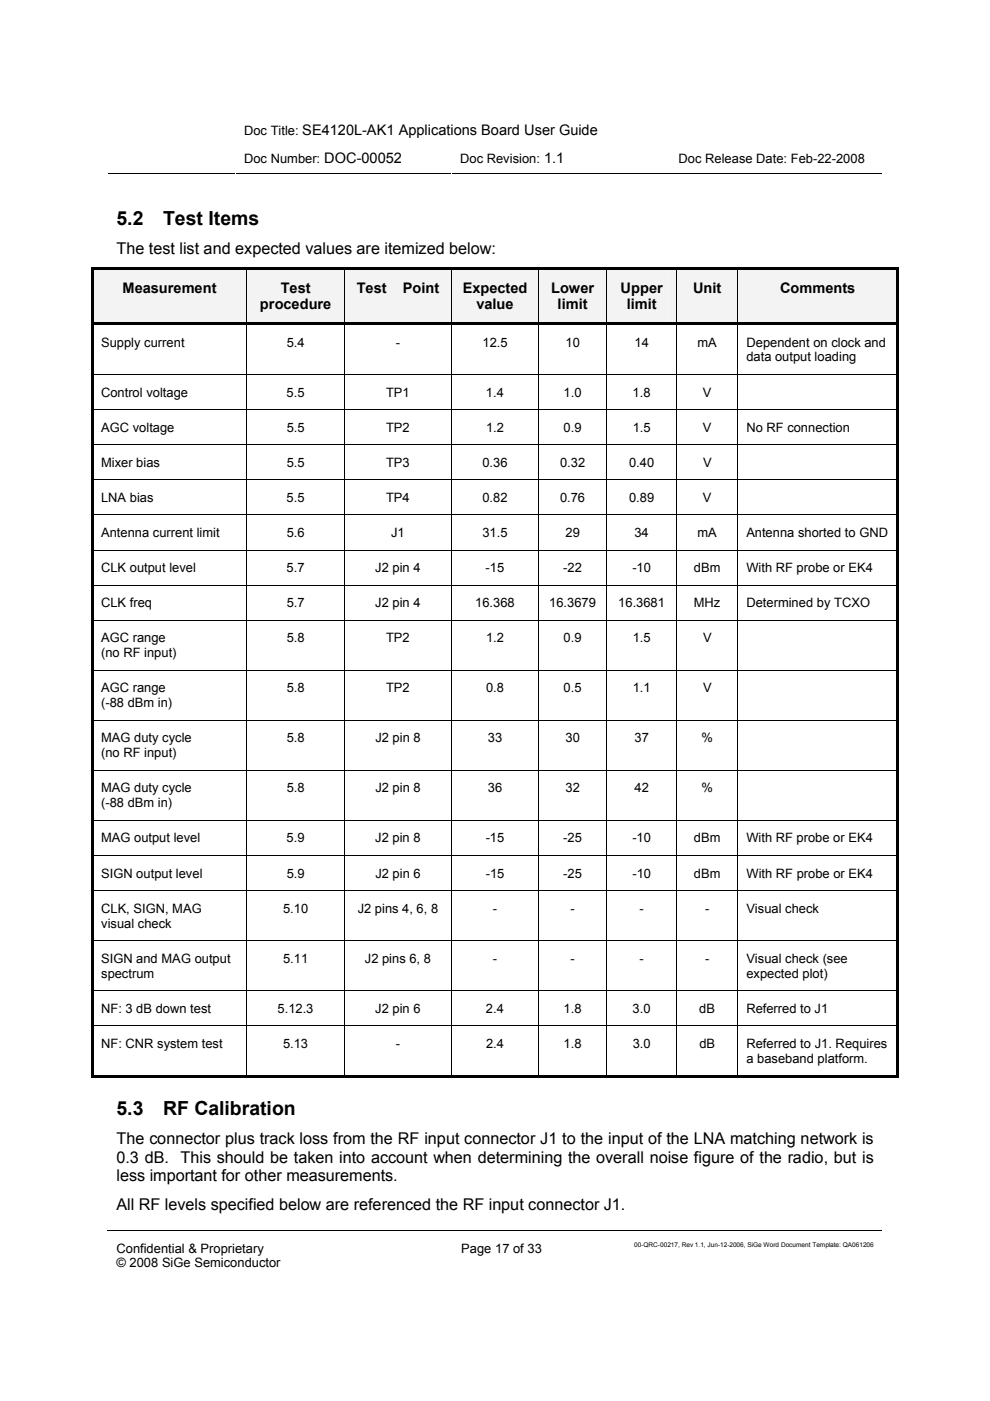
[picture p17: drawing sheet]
<svg xmlns="http://www.w3.org/2000/svg" width="210mm" height="297mm" viewBox="0 0 210 297" stroke-linecap="round" stroke-linejoin="round" font-family="sans-serif">
<defs><g id="words">
<g font-size="4.1">
<text x="24.7" y="47.7">5.2</text>
<text x="34.6" y="47.7">Test Items</text>
<text x="24.7" y="236.4">5.3</text>
<text x="34.6" y="236.4">RF Calibration</text>
</g>
<g font-size="3.4">
<text x="24.7" y="53.8">The test list and expected values are itemized below:</text>
<text x="24.7" y="242.6">The connector plus track loss from the RF input connector J1 to the input of the LNA matching network is</text>
<text x="24.7" y="246.5">0.3 dB.</text>
<text x="24.7" y="250.5">less important for other measurements.</text>
<text x="38.3" y="246.5">This should be taken into account when determining the overall noise figure of the radio, but is</text>
<text x="24.7" y="256.5">All RF levels specified below are referenced the RF input connector J1.</text>
</g>
<g font-size="3.1">
<text x="26" y="62.1">Measurement</text>
<text x="55.1" y="65.6">procedure</text>
<text x="59.5" y="62.1">Test</text>
<text x="75.6" y="62.1">Test</text>
<text x="85.4" y="62.1">Point</text>
<text x="98.1" y="62.1">Expected</text>
<text x="101" y="65.6">value</text>
<text x="116.9" y="62.1">Lower</text>
<text x="118.2" y="65.6">limit</text>
<text x="131.6" y="62.1">Upper</text>
<text x="132.9" y="65.6">limit</text>
<text x="147" y="62.1">Unit</text>
<text x="165.4" y="62.1">Comments</text>
</g>
<g font-size="2.7">
<text x="51.8" y="28.7">Doc Title: SE4120L-AK1 Applications Board User Guide</text>
<text x="51.8" y="34.6">Doc Number: DOC-00052</text>
<text x="97.6" y="34.6">Doc Revision: 1.1</text>
<text x="143.9" y="34.5">Doc Release Date: Feb-22-2008</text>
<text x="21.4" y="73.5">Supply current</text>
<text x="60.8" y="73.5">5.4</text>
<text x="83.9" y="73.5">-</text>
<text x="102.3" y="73.5">12.5</text>
<text x="119.9" y="73.5">10</text>
<text x="134.5" y="73.5">14</text>
<text x="147.9" y="73.5">mA</text>
<text x="158.3" y="76.6">data output loading</text>
<text x="158.3" y="73.5">Dependent on clock and</text>
<text x="21.4" y="84.1">Control voltage</text>
<text x="60.8" y="84.1">5.5</text>
<text x="81.9" y="84.1">TP1</text>
<text x="103" y="84.1">1.4</text>
<text x="119.5" y="84.1">1.0</text>
<text x="134.1" y="84.1">1.8</text>
<text x="149" y="84.1">V</text>
<text x="21.4" y="91.5">AGC voltage</text>
<text x="60.8" y="91.5">5.5</text>
<text x="81.9" y="91.5">TP2</text>
<text x="103.1" y="91.5">1.2</text>
<text x="119.5" y="91.5">0.9</text>
<text x="134.2" y="91.5">1.5</text>
<text x="149.1" y="91.5">V</text>
<text x="158.3" y="91.5">No RF connection</text>
<text x="21.4" y="99">Mixer bias</text>
<text x="60.8" y="99">5.5</text>
<text x="81.9" y="99">TP3</text>
<text x="102.3" y="99">0.36</text>
<text x="118.7" y="99">0.32</text>
<text x="133.4" y="99">0.40</text>
<text x="149.1" y="99">V</text>
<text x="21.4" y="106.4">LNA bias</text>
<text x="60.8" y="106.4">5.5</text>
<text x="81.9" y="106.4">TP4</text>
<text x="102.3" y="106.4">0.82</text>
<text x="118.7" y="106.4">0.76</text>
<text x="133.4" y="106.4">0.89</text>
<text x="149" y="106.4">V</text>
<text x="21.4" y="113.9">Antenna current limit</text>
<text x="60.8" y="113.9">5.6</text>
<text x="82.9" y="113.9">J1</text>
<text x="102.3" y="113.9">31.5</text>
<text x="119.9" y="113.9">29</text>
<text x="134.5" y="113.9">34</text>
<text x="147.9" y="113.9">mA</text>
<text x="158.3" y="113.9">Antenna shorted to GND</text>
<text x="21.4" y="121.3">CLK output level</text>
<text x="60.8" y="121.3">5.7</text>
<text x="79.6" y="121.3">J2 pin 4</text>
<text x="103" y="121.3">-15</text>
<text x="119.4" y="121.3">-22</text>
<text x="134.1" y="121.3">-10</text>
<text x="147.1" y="121.3">dBm</text>
<text x="158.2" y="121.3">With RF probe or EK4</text>
<text x="21.4" y="128.8">CLK freq</text>
<text x="60.8" y="128.8">5.7</text>
<text x="79.6" y="128.8">J2 pin 4</text>
<text x="100.8" y="128.8">16.368</text>
<text x="116.4" y="128.8">16.3679</text>
<text x="131.1" y="128.8">16.3681</text>
<text x="147.1" y="128.8">MHz</text>
<text x="158.2" y="128.8">Determined by TCXO</text>
<text x="21.4" y="136.2">AGC range</text>
<text x="60.8" y="136.2">5.8</text>
<text x="81.9" y="136.2">TP2</text>
<text x="103.1" y="136.2">1.2</text>
<text x="119.5" y="136.2">0.9</text>
<text x="134.2" y="136.2">1.5</text>
<text x="149.1" y="136.2">V</text>
<text x="21.4" y="139.4">(no RF input)</text>
<text x="21.4" y="146.8">AGC range</text>
<text x="21.4" y="150">(-88 dBm in)</text>
<text x="60.8" y="146.8">5.8</text>
<text x="81.9" y="146.8">TP2</text>
<text x="103.1" y="146.8">0.8</text>
<text x="119.5" y="146.8">0.5</text>
<text x="134.2" y="146.8">1.1</text>
<text x="149.1" y="146.8">V</text>
<text x="21.4" y="157.4">MAG duty cycle</text>
<text x="21.4" y="160.6">(no RF input)</text>
<text x="60.8" y="157.4">5.8</text>
<text x="79.6" y="157.4">J2 pin 8</text>
<text x="103.5" y="157.4">33</text>
<text x="119.9" y="157.4">30</text>
<text x="134.5" y="157.4">37</text>
<text x="148.7" y="157.4">%</text>
<text x="21.4" y="168">MAG duty cycle</text>
<text x="60.8" y="168">5.8</text>
<text x="79.6" y="168">J2 pin 8</text>
<text x="103.5" y="168">36</text>
<text x="119.9" y="168">32</text>
<text x="134.5" y="168">42</text>
<text x="148.7" y="168">%</text>
<text x="21.4" y="171.2">(-88 dBm in)</text>
<text x="21.4" y="178.6">MAG output level</text>
<text x="60.8" y="178.6">5.9</text>
<text x="79.6" y="178.6">J2 pin 8</text>
<text x="103" y="178.6">-15</text>
<text x="119.4" y="178.6">-25</text>
<text x="134.1" y="178.6">-10</text>
<text x="147.1" y="178.6">dBm</text>
<text x="158.2" y="178.6">With RF probe or EK4</text>
<text x="21.4" y="186.1">SIGN output level</text>
<text x="60.8" y="186.1">5.9</text>
<text x="79.6" y="186.1">J2 pin 6</text>
<text x="103" y="186.1">-15</text>
<text x="119.4" y="186.1">-25</text>
<text x="134.1" y="186.1">-10</text>
<text x="147.1" y="186.1">dBm</text>
<text x="158.3" y="186.1">With RF probe or EK4</text>
<text x="21.4" y="193.5">CLK, SIGN, MAG</text>
<text x="21.4" y="196.7">visual check</text>
<text x="60" y="193.5">5.10</text>
<text x="75.8" y="193.5">J2 pins 4, 6, 8</text>
<text x="104.5" y="193.5">-</text>
<text x="121" y="193.5">-</text>
<text x="135.6" y="193.5">-</text>
<text x="149.5" y="193.5">-</text>
<text x="158.3" y="193.5">Visual check</text>
<text x="21.4" y="204.1">SIGN and MAG output</text>
<text x="21.4" y="207.3">spectrum</text>
<text x="60" y="204.1">5.11</text>
<text x="77.4" y="204.1">J2 pins 6, 8</text>
<text x="104.5" y="204.1">-</text>
<text x="121" y="204.1">-</text>
<text x="135.6" y="204.1">-</text>
<text x="149.5" y="204.1">-</text>
<text x="158.3" y="207.3">expected plot)</text>
<text x="158.3" y="204.1">Visual check (see</text>
<text x="21.4" y="214.7">NF: 3 dB down test</text>
<text x="58.9" y="214.7">5.12.3</text>
<text x="79.6" y="214.7">J2 pin 6</text>
<text x="103" y="214.7">2.4</text>
<text x="119.5" y="214.7">1.8</text>
<text x="134.1" y="214.7">3.0</text>
<text x="148.3" y="214.7">dB</text>
<text x="158.2" y="214.7">Referred to J1</text>
<text x="21.4" y="222.1">NF: CNR system test</text>
<text x="60" y="222.1">5.13</text>
<text x="83.9" y="222.1">-</text>
<text x="103" y="222.1">2.4</text>
<text x="119.5" y="222.1">1.8</text>
<text x="134.1" y="222.1">3.0</text>
<text x="148.3" y="222.1">dB</text>
<text x="158.3" y="222.1">Referred to J1. Requires</text>
<text x="158.3" y="225.3">a baseband platform.</text>
<text x="24.7" y="265.6">Confidential &amp; Proprietary</text>
<text x="24.7" y="268.7">© 2008 SiGe Semiconductor</text>
<text x="97.8" y="265.6">Page 17 of 33</text>
</g>
<text font-size="1.4" x="134.5" y="264.3">00-QRC-00217, Rev 1.1, Jun-12-2006, SiGe Word Document Template: QA061206</text>
</g></defs>
<path d="M23 36.7h26.8M50 36.7h45.6M95.8 36.7h46.1M142.2 36.7h44.8M22.8 260.9h164.2" fill="none" stroke="#000" stroke-width=".21"/>
<g fill="#f3f3f3">
<path d="M19.8 57.1h32.5v11.3h-32.5z"/>
<path d="M21.4 57.1h29.1v7.7h-29.1z"/>
<path d="M52.4 57.1h20.6v11.3h-20.6z"/>
<path d="M54.2 57.1h17v5.7h-17z"/>
<path d="M54.2 62.8h17v5.6h-17z"/>
<path d="M73.1 57.1h22.5v11.3h-22.5z"/>
<path d="M74.9 57.1h19v7.7h-19z"/>
<path d="M95.8 57.1h18.4v11.3h-18.4z"/>
<path d="M97.6 57.1h14.8v5.7h-14.8z"/>
<path d="M97.6 62.8h14.8v5.6h-14.8z"/>
<path d="M114.3 57.1h14.2v11.3h-14.2z"/>
<path d="M116.1 57.1h10.6v5.7h-10.6z"/>
<path d="M116.1 62.8h10.6v5.6h-10.6z"/>
<path d="M128.7 57.1h14.7v11.3h-14.7z"/>
<path d="M130.5 57.1h11.2v5.7h-11.2z"/>
<path d="M130.5 62.8h11.2v5.6h-11.2z"/>
<path d="M143.6 57.1h12.7v11.3h-12.7z"/>
<path d="M145.4 57.1h9.2v7.7h-9.2z"/>
<path d="M156.5 57.1h33.6v11.3h-33.6z"/>
<path d="M158.3 57.1h30.2v7.7h-30.2z"/>
</g>
<g fill="#000">
<path d="M19.3 56.6h.5v.5h-.5zM19.3 56.6h95.4v.5h-95.4zM19.3 57.1h.5v11.3h-.5zM114.7 56.6h13.8v.5h-13.8zM128.5 56.6h62.1v.5h-62.1zM190.1 56.6h.5v.5h-.5zM190.1 57.1h.5v11.3h-.5zM19.3 68.4h95.4v.5h-95.4zM19.3 68.9h.5v10.4h-.5zM19.3 79.5h.5v7.3h-.5zM114.7 68.4h13.8v.5h-13.8zM128.5 68.4h62.1v.5h-62.1z"/>
<path d="M190.1 68.9h.5v10.4h-.5zM190.1 79.5h.5v7.3h-.5zM19.3 86.9h.5v7.3h-.5zM19.3 94.4h.5v7.3h-.5zM190.1 86.9h.5v7.3h-.5zM190.1 94.4h.5v7.3h-.5zM19.3 101.8h.5v7.3h-.5zM19.3 109.3h.5v7.2h-.5zM19.3 116.7h.5v7.3h-.5zM190.1 101.8h.5v7.3h-.5zM190.1 109.3h.5v7.2h-.5zM190.1 116.7h.5v7.3h-.5z"/>
<path d="M19.3 124.2h.5v7.2h-.5zM19.3 131.6h.5v10.4h-.5zM190.1 124.2h.5v7.2h-.5zM190.1 131.6h.5v10.4h-.5zM19.3 142.2h.5v10.4h-.5zM19.3 152.8h.5v10.4h-.5zM190.1 142.2h.5v10.4h-.5zM190.1 152.8h.5v10.4h-.5zM19.3 163.4h.5v10.4h-.5zM19.3 174h.5v7.3h-.5zM190.1 163.4h.5v10.4h-.5zM190.1 174h.5v7.3h-.5z"/>
<path d="M19.3 181.4h.5v7.3h-.5zM19.3 188.9h.5v10.4h-.5zM19.3 199.5h.5v10.4h-.5zM190.1 181.4h.5v7.3h-.5zM190.1 188.9h.5v10.4h-.5zM190.1 199.5h.5v10.4h-.5zM19.3 210.1h.5v7.3h-.5zM19.3 217.5h.5v11h-.5zM190.1 210.1h.5v7.3h-.5zM190.1 217.5h.5v11h-.5zM19.3 228h33v.5h-33zM52.3 228h20.7v.5h-20.7z"/>
<path d="M73 228h22.6v.5h-22.6zM95.6 228h18.6v.5h-18.6zM114.2 228h.5v.5h-.5zM114.7 228h13.8v.5h-13.8zM128.5 228h14.9v.5h-14.9zM143.4 228h12.9v.5h-12.9zM156.3 228h33.8v.5h-33.8zM190.1 228h.5v.5h-.5z"/>
</g>
<g fill="none" stroke="#000" stroke-width=".21">
<path d="M52.3 57.1v11.3M73 57.1v11.3M95.7 57.1v11.3M114.2 57.1v11.3M128.6 57.1v11.3M143.5 57.1v11.3M156.4 57.1v11.3M19.3 79.4h171.3M52.3 68.9v10.4M52.3 79.5v7.3M73 68.9v10.4M73 79.5v7.3"/>
<path d="M95.7 68.9v10.4M95.7 79.5v7.3M114.2 68.9v10.4M114.2 79.5v7.3M128.6 68.9v10.4M128.6 79.5v7.3M143.5 68.9v10.4M143.5 79.5v7.3M156.4 68.9v10.4M156.4 79.5v7.3M19.3 86.8h171.3M19.3 94.3h171.3"/>
<path d="M52.3 86.9v7.3M52.3 94.4v7.3M73 86.9v7.3M73 94.4v7.3M95.7 86.9v7.3M95.7 94.4v7.3M114.2 86.9v7.3M114.2 94.4v7.3M128.6 86.9v7.3M128.6 94.4v7.3M143.5 86.9v7.3M143.5 94.4v7.3"/>
<path d="M156.4 86.9v7.3M156.4 94.4v7.3M19.3 101.7h171.3M19.3 109.2h171.3M19.3 116.6h171.3M52.3 101.8v7.3M52.3 109.3v7.2M52.3 116.7v7.3M73 101.8v7.3M73 109.3v7.2M73 116.7v7.3M95.7 101.8v7.3"/>
<path d="M95.7 109.3v7.2M95.7 116.7v7.3M114.2 101.8v7.3M114.2 109.3v7.2M114.2 116.7v7.3M128.6 101.8v7.3M128.6 109.3v7.2M128.6 116.7v7.3M143.5 101.8v7.3M143.5 109.3v7.2M143.5 116.7v7.3M156.4 101.8v7.3"/>
<path d="M156.4 109.3v7.2M156.4 116.7v7.3M19.3 124.1h171.3M19.3 131.5h171.3M52.3 124.2v7.2M52.3 131.6v10.4M73 124.2v7.2M73 131.6v10.4M95.7 124.2v7.2M95.7 131.6v10.4M114.2 124.2v7.2M114.2 131.6v10.4"/>
<path d="M128.6 124.2v7.2M128.6 131.6v10.4M143.5 124.2v7.2M143.5 131.6v10.4M156.4 124.2v7.2M156.4 131.6v10.4M19.3 142.1h171.3M19.3 152.7h171.3M52.3 142.2v10.4M52.3 152.8v10.4M73 142.2v10.4M73 152.8v10.4"/>
<path d="M95.7 142.2v10.4M95.7 152.8v10.4M114.2 142.2v10.4M114.2 152.8v10.4M128.6 142.2v10.4M128.6 152.8v10.4M143.5 142.2v10.4M143.5 152.8v10.4M156.4 142.2v10.4M156.4 152.8v10.4M19.3 163.3h171.3M19.3 173.9h171.3"/>
<path d="M52.3 163.4v10.4M52.3 174v7.3M73 163.4v10.4M73 174v7.3M95.7 163.4v10.4M95.7 174v7.3M114.2 163.4v10.4M114.2 174v7.3M128.6 163.4v10.4M128.6 174v7.3M143.5 163.4v10.4M143.5 174v7.3"/>
<path d="M156.4 163.4v10.4M156.4 174v7.3M19.3 181.4h171.3M19.3 188.8h171.3M19.3 199.4h171.3M52.3 181.4v7.3M52.3 188.9v10.4M52.3 199.5v10.4M73 181.4v7.3M73 188.9v10.4M73 199.5v10.4M95.7 181.4v7.3"/>
<path d="M95.7 188.9v10.4M95.7 199.5v10.4M114.2 181.4v7.3M114.2 188.9v10.4M114.2 199.5v10.4M128.6 181.4v7.3M128.6 188.9v10.4M128.6 199.5v10.4M143.5 181.4v7.3M143.5 188.9v10.4M143.5 199.5v10.4M156.4 181.4v7.3"/>
<path d="M156.4 188.9v10.4M156.4 199.5v10.4M19.3 210h171.3M19.3 217.4h171.3M52.3 210.1v7.3M52.3 217.5v10.5M73 210.1v7.3M73 217.5v10.5M95.7 210.1v7.3M95.7 217.5v10.5M114.2 210.1v7.3M114.2 217.5v10.5"/>
<path d="M128.6 210.1v7.3M128.6 217.5v10.5M143.5 210.1v7.3M143.5 217.5v10.5M156.4 210.1v7.3M156.4 217.5v10.5"/>
</g>
<use href="#words"/>
</svg>
